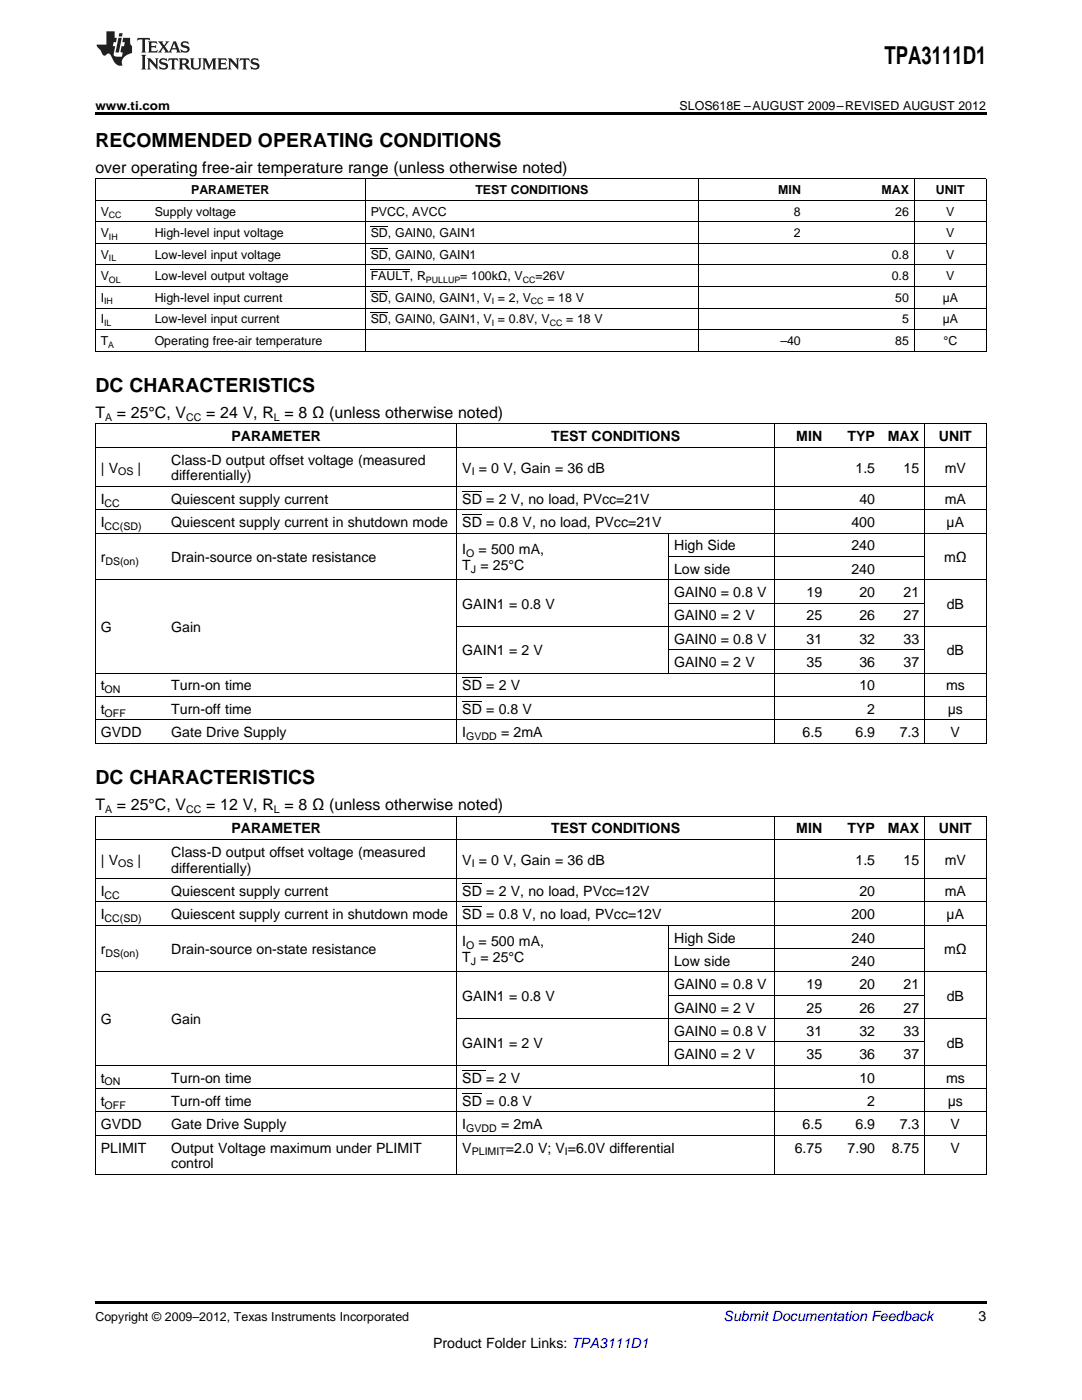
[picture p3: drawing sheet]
<svg xmlns="http://www.w3.org/2000/svg" width="216mm" height="279mm" viewBox="0 0 216 279" stroke-linecap="round" stroke-linejoin="round" font-family="sans-serif">
<defs><g id="words">
<text font-size="4.9" x="176.5" y="12.8">TPA3111D1</text>
<g font-size="3.9">
<text x="19" y="29.3">RECOMMENDED OPERATING CONDITIONS</text>
<text x="19" y="78.2">DC CHARACTERISTICS</text>
<text x="19" y="156.5">DC CHARACTERISTICS</text>
</g>
<g font-size="3.2">
<text x="19" y="34.4">over operating free-air temperature range (unless otherwise noted)</text>
<text x="19" y="83.4">T</text>
<text x="23.3" y="83.4">= 25°C, V</text>
<text x="41.1" y="83.4">= 24 V, R = 8 Ω (unless otherwise noted)</text>
<text x="19" y="161.6">T</text>
<text x="23.3" y="161.6">= 25°C, V</text>
<text x="41.1" y="161.6">= 12 V, R = 8 Ω (unless otherwise noted)</text>
</g>
<g font-size="2.8">
<text x="46.2" y="88.1">PARAMETER</text>
<text x="110" y="88.1">TEST CONDITIONS</text>
<text x="158.9" y="88.1">MIN</text>
<text x="169.1" y="88.1">TYP</text>
<text x="177.2" y="88.1">MAX</text>
<text x="187.4" y="88.1">UNIT</text>
<text x="20.1" y="94.3">| V</text>
<text x="27.4" y="94.3">|</text>
<text x="34.2" y="92.7">Class-D output offset voltage (measured</text>
<text x="34.2" y="95.9">differentially)</text>
<text x="92.3" y="94.3">V = 0 V, Gain = 36 dB</text>
<text x="170.7" y="94.3">1.5</text>
<text x="180.3" y="94.3">15</text>
<text x="188.5" y="94.3">mV</text>
<text x="20.1" y="100.5">I</text>
<text x="34.2" y="100.5">Quiescent supply current</text>
<text x="92.3" y="100.5">SD = 2 V, no load, PVcc=21V</text>
<text x="171.5" y="100.5">40</text>
<text x="188.5" y="100.5">mA</text>
<text x="20.1" y="105.2">I</text>
<text x="34.2" y="105.2">Quiescent supply current in shutdown mode</text>
<text x="92.3" y="105.2">SD = 0.8 V, no load, PVcc=21V</text>
<text x="169.9" y="105.2">400</text>
<text x="188.9" y="105.2">µA</text>
<text x="20.1" y="112.2">r</text>
<text x="34.2" y="112.2">Drain-source on-state resistance</text>
<text x="92.3" y="110.6">I</text>
<text x="92.3" y="113.8">T = 25°C</text>
<text x="95.5" y="110.6">= 500 mA,</text>
<text x="134.5" y="109.9">High Side</text>
<text x="169.9" y="109.9">240</text>
<text x="188.4" y="112.2">mΩ</text>
<text x="134.5" y="114.5">Low side</text>
<text x="134.5" y="119.2">GAIN0 = 0.8 V</text>
<text x="160.9" y="119.2">19</text>
<text x="169.9" y="114.5">240</text>
<text x="171.5" y="119.2">20</text>
<text x="180.3" y="119.2">21</text>
<text x="92.3" y="121.5">GAIN1 = 0.8 V</text>
<text x="134.5" y="123.8">GAIN0 = 2 V</text>
<text x="160.9" y="123.8">25</text>
<text x="171.5" y="123.8">26</text>
<text x="180.3" y="123.8">27</text>
<text x="188.9" y="121.5">dB</text>
<text x="20.1" y="126.2">G</text>
<text x="34.2" y="126.2">Gain</text>
<text x="92.3" y="130.8">GAIN1 = 2 V</text>
<text x="134.5" y="128.5">GAIN0 = 0.8 V</text>
<text x="160.9" y="128.5">31</text>
<text x="171.5" y="128.5">32</text>
<text x="180.3" y="128.5">33</text>
<text x="188.9" y="130.8">dB</text>
<text x="20.1" y="137.8">t</text>
<text x="34.2" y="137.8">Turn-on time</text>
<text x="92.3" y="137.8">SD = 2 V</text>
<text x="134.5" y="133.1">GAIN0 = 2 V</text>
<text x="160.9" y="133.1">35</text>
<text x="171.5" y="133.1">36</text>
<text x="171.5" y="137.8">10</text>
<text x="180.3" y="133.1">37</text>
<text x="188.8" y="137.8">ms</text>
<text x="20.1" y="142.5">t</text>
<text x="34.2" y="142.5">Turn-off time</text>
<text x="92.3" y="142.5">SD = 0.8 V</text>
<text x="173" y="142.5">2</text>
<text x="189.1" y="142.5">μs</text>
<text x="20.1" y="147.1">GVDD</text>
<text x="34.2" y="147.1">Gate Drive Supply</text>
<text x="92.3" y="147.1">I</text>
<text x="100" y="147.1">= 2mA</text>
<text x="160.2" y="147.1">6.5</text>
<text x="170.7" y="147.1">6.9</text>
<text x="179.5" y="147.1">7.3</text>
<text x="189.7" y="147.1">V</text>
<text x="46.2" y="166.3">PARAMETER</text>
<text x="110" y="166.3">TEST CONDITIONS</text>
<text x="158.9" y="166.3">MIN</text>
<text x="169.1" y="166.3">TYP</text>
<text x="177.2" y="166.3">MAX</text>
<text x="187.4" y="166.3">UNIT</text>
<text x="20.1" y="172.5">| V</text>
<text x="27.4" y="172.5">|</text>
<text x="34.2" y="171">Class-D output offset voltage (measured</text>
<text x="92.3" y="172.5">V = 0 V, Gain = 36 dB</text>
<text x="170.7" y="172.5">1.5</text>
<text x="180.3" y="172.5">15</text>
<text x="188.5" y="172.5">mV</text>
<text x="20.1" y="178.8">I</text>
<text x="34.2" y="174.1">differentially)</text>
<text x="34.2" y="178.8">Quiescent supply current</text>
<text x="92.3" y="178.8">SD = 2 V, no load, PVcc=12V</text>
<text x="171.5" y="178.8">20</text>
<text x="188.5" y="178.8">mA</text>
<text x="20.1" y="183.4">I</text>
<text x="34.2" y="183.4">Quiescent supply current in shutdown mode</text>
<text x="92.3" y="183.4">SD = 0.8 V, no load, PVcc=12V</text>
<text x="169.9" y="183.4">200</text>
<text x="188.9" y="183.4">µA</text>
<text x="20.1" y="190.4">r</text>
<text x="34.2" y="190.4">Drain-source on-state resistance</text>
<text x="92.3" y="188.8">I</text>
<text x="95.5" y="188.8">= 500 mA,</text>
<text x="134.5" y="188.1">High Side</text>
<text x="169.9" y="188.1">240</text>
<text x="188.4" y="190.4">mΩ</text>
<text x="92.3" y="192">T = 25°C</text>
<text x="134.5" y="192.8">Low side</text>
<text x="134.5" y="197.4">GAIN0 = 0.8 V</text>
<text x="160.9" y="197.4">19</text>
<text x="169.9" y="192.8">240</text>
<text x="171.5" y="197.4">20</text>
<text x="180.3" y="197.4">21</text>
<text x="92.3" y="199.7">GAIN1 = 0.8 V</text>
<text x="134.5" y="202.1">GAIN0 = 2 V</text>
<text x="160.9" y="202.1">25</text>
<text x="171.5" y="202.1">26</text>
<text x="180.3" y="202.1">27</text>
<text x="188.9" y="199.7">dB</text>
<text x="20.1" y="204.4">G</text>
<text x="34.2" y="204.4">Gain</text>
<text x="92.3" y="209.1">GAIN1 = 2 V</text>
<text x="134.5" y="206.7">GAIN0 = 0.8 V</text>
<text x="160.9" y="206.7">31</text>
<text x="171.5" y="206.7">32</text>
<text x="180.3" y="206.7">33</text>
<text x="188.9" y="209.1">dB</text>
<text x="134.5" y="211.4">GAIN0 = 2 V</text>
<text x="160.9" y="211.4">35</text>
<text x="171.5" y="211.4">36</text>
<text x="180.3" y="211.4">37</text>
<text x="20.1" y="216">t</text>
<text x="20.1" y="220.7">t</text>
<text x="34.2" y="216">Turn-on time</text>
<text x="34.2" y="220.7">Turn-off time</text>
<text x="92.3" y="216">SD = 2 V</text>
<text x="92.3" y="220.7">SD = 0.8 V</text>
<text x="171.5" y="216">10</text>
<text x="173" y="220.7">2</text>
<text x="188.8" y="216">ms</text>
<text x="189.1" y="220.7">μs</text>
<text x="20.1" y="225.4">GVDD</text>
<text x="34.2" y="225.4">Gate Drive Supply</text>
<text x="92.3" y="225.4">I</text>
<text x="100" y="225.4">= 2mA</text>
<text x="160.2" y="225.4">6.5</text>
<text x="170.7" y="225.4">6.9</text>
<text x="179.5" y="225.4">7.3</text>
<text x="189.7" y="225.4">V</text>
<text x="20.1" y="230">PLIMIT</text>
<text x="34.2" y="230">Output Voltage maximum under PLIMIT</text>
<text x="34.2" y="233.2">control</text>
<text x="92.3" y="230">V</text>
<text x="100.9" y="230">=2.0 V; V =6.0V differential</text>
<text x="158.6" y="230">6.75</text>
<text x="169.1" y="230">7.90</text>
<text x="177.9" y="230">8.75</text>
<text x="189.7" y="230">V</text>
<text x="195.3" y="263.6">3</text>
<text x="86.4" y="269">Product Folder Links: TPA3111D1</text>
</g>
<text font-size="2.8" fill="#0000c8" x="144.4" y="263.6">Submit Documentation Feedback</text>
<g font-size="2.5">
<text x="19" y="21.9">www.ti.com</text>
<text x="135.6" y="21.9">SLOS618E –AUGUST 2009–REVISED AUGUST 2012</text>
<text x="38.1" y="38.7">PARAMETER</text>
<text x="94.9" y="38.7">TEST CONDITIONS</text>
<text x="155.3" y="38.7">MIN</text>
<text x="175.9" y="38.7">MAX</text>
<text x="186.7" y="38.7">UNIT</text>
<text x="20.1" y="43">V</text>
<text x="20.1" y="47.3">V</text>
<text x="30.9" y="43">Supply voltage</text>
<text x="30.9" y="47.3">High-level input voltage</text>
<text x="74" y="43">PVCC, AVCC</text>
<text x="74" y="47.3">SD, GAIN0, GAIN1</text>
<text x="158.4" y="43">8</text>
<text x="158.4" y="47.3">2</text>
<text x="178.6" y="43">26</text>
<text x="188.8" y="43">V</text>
<text x="188.8" y="47.3">V</text>
<text x="20.1" y="51.6">V</text>
<text x="30.9" y="51.6">Low-level input voltage</text>
<text x="74" y="51.6">SD, GAIN0, GAIN1</text>
<text x="177.9" y="51.6">0.8</text>
<text x="188.8" y="51.6">V</text>
<text x="20.1" y="56">V</text>
<text x="30.9" y="56">Low-level output voltage</text>
<text x="74" y="56">FAULT, R</text>
<text x="91.8" y="56">= 100kΩ, V</text>
<text x="106.9" y="56">=26V</text>
<text x="177.9" y="56">0.8</text>
<text x="188.8" y="56">V</text>
<text x="20.1" y="60.3">I</text>
<text x="20.1" y="64.6">I</text>
<text x="30.9" y="60.3">High-level input current</text>
<text x="30.9" y="64.6">Low-level input current</text>
<text x="74" y="60.3">SD, GAIN0, GAIN1, V = 2, V</text>
<text x="74" y="64.6">SD, GAIN0, GAIN1, V = 0.8V, V</text>
<text x="109.2" y="60.3">= 18 V</text>
<text x="113" y="64.6">= 18 V</text>
<text x="178.6" y="60.3">50</text>
<text x="180" y="64.6">5</text>
<text x="188.1" y="60.3">µA</text>
<text x="188.1" y="64.6">µA</text>
<text x="20.1" y="68.9">T</text>
<text x="30.9" y="68.9">Operating free-air temperature</text>
<text x="155.7" y="68.9">–40</text>
<text x="178.6" y="68.9">85</text>
<text x="188.2" y="68.9">°C</text>
<text x="19" y="263.6">Copyright © 2009–2012, Texas Instruments Incorporated</text>
</g>
<g font-size="2.1">
<text x="21" y="84">A</text>
<text x="37.1" y="84">CC</text>
<text x="54.6" y="84">L</text>
<text x="23.6" y="94.9">OS</text>
<text x="94.1" y="94.9">I</text>
<text x="20.9" y="101.1">CC</text>
<text x="20.9" y="105.8">CC(SD)</text>
<text x="21" y="112.7">DS(on)</text>
<text x="93" y="111.2">O</text>
<text x="93.9" y="114.3">J</text>
<text x="20.9" y="138.4">ON</text>
<text x="20.9" y="143">OFF</text>
<text x="93" y="147.7">GVDD</text>
<text x="21" y="162.3">A</text>
<text x="37.1" y="162.3">CC</text>
<text x="54.6" y="162.3">L</text>
<text x="23.6" y="173.1">OS</text>
<text x="94.1" y="173.1">I</text>
<text x="20.9" y="179.4">CC</text>
<text x="20.9" y="184">CC(SD)</text>
<text x="21" y="191">DS(on)</text>
<text x="93" y="189.4">O</text>
<text x="93.9" y="192.6">J</text>
<text x="20.9" y="216.6">ON</text>
<text x="20.9" y="221.3">OFF</text>
<text x="93" y="225.9">GVDD</text>
<text x="94.1" y="230.6">PLIMIT</text>
<text x="112.7" y="230.6">I</text>
</g>
<g font-size="1.8">
<text x="21.7" y="43.5">CC</text>
<text x="21.7" y="47.8">IH</text>
<text x="21.7" y="52.1">IL</text>
<text x="21.7" y="56.4">OL</text>
<text x="85" y="56.4">PULLUP</text>
<text x="104.3" y="56.4">CC</text>
<text x="20.8" y="60.7">IH</text>
<text x="20.8" y="65.1">IL</text>
<text x="98.1" y="60.7">I</text>
<text x="98.1" y="65.1">I</text>
<text x="105.9" y="60.7">CC</text>
<text x="109.7" y="65.1">CC</text>
<text x="21.6" y="69.4">A</text>
</g>
</g></defs>
<g fill="#231f20">
<path d="M27.5 7.6l-.1 .5 .4-.2h.6v.1v2.1l-.2 .4h1l-.3-.4v-2.1l.1-.1h.5l.5 .2-.2-.5zM29.5 8.3l.2 .3v1.5l-.2 .4h1.8l.2-.6a1.04 1.04 0 0 1-1.3 .2v-.7h.6l.3 .2v-.6l-.3 .2h-.6v-.6l.8-.1 .4 .3-.2-.5zM31.5 8.3l.9 1.1-.9 1.1h.8l-.2-.2 .5-.7 .4 .7-.2 .2h1.5l-.1-.2 .1-.4h.9l.1 .4-.2 .2h1l-.3-.3-.7-1.9h-.5l-.9 2-.8-1 .9-1h-.8l.1 .3-.3 .5-.4-.6 .2-.2zM34.7 8.6l.4 1h-.7zM36.3 8.4a.63 .63 0 0 0-.2 .7 .63 .63 0 0 0 .6 .4l.6 .2 .1 .2a.75 .75 0 0 1-.7 .4 .75 .75 0 0 1-.6-.5l.1 .7 .1-.1a1.11 1.11 0 0 0 1.5-.6 1.13 1.13 0 0 0-1.2-.8l-.1-.4a1.04 1.04 0 0 1 1.2 .2l-.2-.5-.1 .1-.5-.2zM28.2 10.9l.2 .4v2.2l-.2 .4h1l-.3-.4v-2.2l.3-.4zM29.3 11.6l.3 .4v1.5l-.3 .4h.8l-.2-.4v-1.3l1.5 1.7v-1.9l.2-.4h-.7l.2 .4v.9l-1.1-1.3zM32 11.8a.62 .62 0 0 0-.2 .7 .62 .62 0 0 0 .6 .4l.6 .1 .1 .3a.76 .76 0 0 1-.7 .3 .76 .76 0 0 1-.6-.4l.1 .7 .1-.1a1.11 1.11 0 0 0 1.5-.6 1.13 1.13 0 0 0-1.2-.8l-.1-.4a1.04 1.04 0 0 1 1.2 .2l-.2-.6-.1 .1-.5-.1zM33.7 11.6l-.2 .6a.61 .61 0 0 1 .8-.3v1.6l-.2 .4h.9l-.2-.4v-1.6a.63 .63 0 0 1 .8 .3l-.2-.6zM35.6 11.6l.3 .4v1.5l-.3 .4h1l-.2-.2v-.8l.5 .2a.76 .76 0 0 0 1.2 .7l-1-1a.58 .58 0 0 0 .6-.5 .58 .58 0 0 0-.5-.6zM36.4 11.9h.1a.45 .45 0 0 1 .5 .1 .45 .45 0 0 1 .1 .5l-.7 .2zM37.9 11.6l.2 .2a2.17 2.17 0 0 0 .3 1.9 .99 .99 0 0 0 1.6-.6v-1.1l.2-.4h-.7l.2 .2a1.92 1.92 0 0 1-.2 1.8 .6 .6 0 0 1-.9-.5v-1.1l.2-.4zM40.4 11.6l.2 .4v1.5l-.2 .4h.7l-.2-.4v-1.4l.8 1.8 .8-1.8v1.4l-.2 .4h.9l-.2-.4v-1.5l.2-.4h-.8l-.6 1.5-.6-1.5zM43.4 11.6l.2 .4v1.5l-.2 .4h1.8l.2-.6a1.04 1.04 0 0 1-1.3 .1v-.6h.5l.4 .2v-.6l-.4 .2h-.5v-.7h.8l.3 .3-.1-.6zM45.5 11.6l.2 .4v1.5l-.2 .4h.7l-.2-.4v-1.3l1.5 1.7v-1.9l.2-.4h-.7l.2 .4v.9l-1.1-1.3zM47.9 11.6l-.1 .6a.61 .61 0 0 1 .8-.3v1.6l-.3 .4h1l-.3-.4 .1-1.6a.63 .63 0 0 1 .7 .3l-.1-.6zM50.2 11.8a.62 .62 0 0 0-.2 .7 .62 .62 0 0 0 .6 .4l.6 .1 .2 .3a.76 .76 0 0 1-.8 .3 .76 .76 0 0 1-.6-.4l.1 .7 .2-.1a1.11 1.11 0 0 0 1.5-.6 1.13 1.13 0 0 0-1.3-.8l-.1-.4a1.04 1.04 0 0 1 1.2 .2l-.1-.6-.2 .1-.5-.1z"/>
<path d="M21.2 6.3v2.6h-1.9l.1 .4 .7 .9a.91 .91 0 0 0 1 .8 .56 .56 0 0 1 .5-.3 .56 .56 0 0 1 .5 .3l.4 .8a1.53 1.53 0 0 0 1.9 1.2 1.54 1.54 0 0 1 1-2.1l.9-.3v-1.4a1.52 1.52 0 0 1-.3-1.6h-1.4l-.2 .8h.5l-.2 .8h-.4l-.2 1v.2l.4 .1-.2 .8a1.93 1.93 0 0 1-1.6-.3l.3-1.8h-.5l.2-.8h.4l.2-.8h-.4v-1.3zM23.6 7.6l-.6 2.9h.7l.6-2.9zM23.8 6.6l-.1 .7h.6l.2-.7z"/>
</g>
<path d="M19 22.5h177.8v.5h-177.8zM19 259.7h177.8v.5h-177.8z" fill="#000"/>
<g fill="none" stroke="#000" stroke-width=".2">
<path d="M19 40h177.8M19 35.6h177.8M19.1 35.7v34.4M72.9 35.7v34.4M139.3 35.7v34.4M182.4 35.7v34.4M196.8 35.7v34.4M19 57.2h177.8M19 52.9h177.8M19 48.6h177.8M19 44.3h177.8M74 58.1h3.4"/>
<path d="M74 53.8h7.8M74 49.5h3.4M74 45.2h3.4M19 70.1h177.8M19 65.8h177.8M19 61.5h177.8M74 62.4h3.4M19 97.1h177.8M19 89.3h177.8M19 84.6h177.8M19.1 84.7v63.7M91.1 84.7v63.7"/>
<path d="M92.3 98.1h3.9M154.5 84.7v63.7M184.4 84.7v63.7M196.8 84.7v63.7M19 115.7h177.8M19 106.4h177.8M19 101.8h177.8M92.3 102.7h3.9M133.4 106.5v27.9M133.5 111.1h51M19 139h177.8M19 134.4h177.8"/>
<path d="M91.2 125h105.6M92.3 140h3.9M92.3 135.3h3.9M133.5 129.7h51M133.5 120.4h51M19 148.3h177.8M19 143.7h177.8M19 175.3h177.8M19 167.5h177.8M19 162.9h177.8M19.1 162.9v71.6M91.1 162.9v71.6"/>
<path d="M92.3 176.3h3.9M154.5 162.9v71.6M184.4 162.9v71.6M196.8 162.9v71.6M19 194h177.8M19 184.7h177.8M19 180h177.8M92.3 181h3.9M133.4 184.7v28M133.5 198.6h51M133.5 189.3h51M19 217.3h177.8"/>
<path d="M19 212.6h177.8M91.2 203.3h105.6M92.3 218.2h3.9M92.3 213.6h4.7M133.5 207.9h51M19 234.4h177.8M19 226.6h177.8M19 221.9h177.8"/>
</g>
<use href="#words"/>
</svg>
